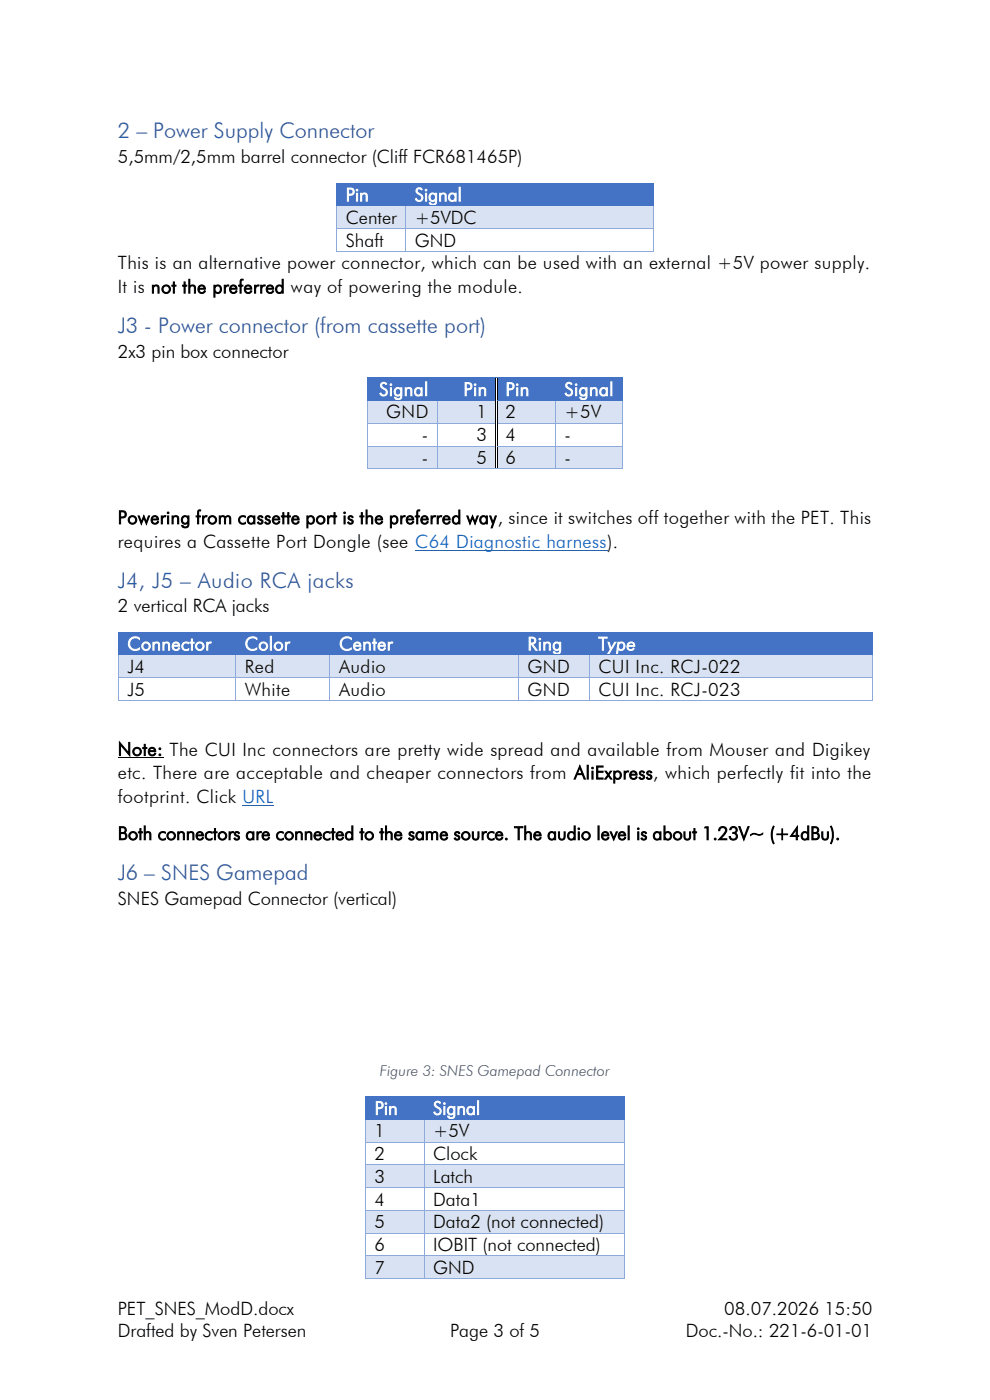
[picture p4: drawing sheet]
<svg xmlns="http://www.w3.org/2000/svg" width="210mm" height="297mm" viewBox="0 0 210 297" stroke-linecap="round" stroke-linejoin="round" font-family="sans-serif">
<defs><g id="words">
<g font-size="4.6" fill="#2f5496">
<text x="25" y="29.4">2 – Power Supply Connector</text>
<text x="25" y="70.7">J3 - Power connector (from cassette port)</text>
<text x="25" y="124.7">J4, J5 – Audio RCA jacks</text>
<text x="25" y="186.7">J6 – SNES Gamepad</text>
</g>
<g font-size="3.9">
<text x="25" y="34.7">5,5mm/2,5mm barrel connector (Cliff FCR681465P)</text>
<text x="73.3" y="47.5">Center</text>
<text x="88" y="47.5">+5VDC</text>
<text x="73.3" y="52.3">Shaft</text>
<text x="88" y="52.3">GND</text>
<text x="25" y="57.2">This is an alternative power connector, which can be used with an external +5V power supply.</text>
<text x="25" y="62.2">It is not the preferred way of powering the module.</text>
<text x="25" y="76">2x3 pin box connector</text>
<text x="81.9" y="88.8">GND</text>
<text x="101.1" y="88.8">1</text>
<text x="107.2" y="88.8">2</text>
<text x="119.7" y="88.8">+5V</text>
<text x="89.5" y="93.6">-</text>
<text x="101.1" y="93.6">3</text>
<text x="107.2" y="93.6">4</text>
<text x="119.7" y="93.6">-</text>
<text x="89.5" y="98.5">-</text>
<text x="101.1" y="98.5">5</text>
<text x="107.2" y="98.5">6</text>
<text x="119.7" y="98.5">-</text>
<text x="25" y="111.1">Powering from cassette port is the preferred way, since it switches off together with the PET. This</text>
<text x="25" y="116.2">requires a Cassette Port Dongle (see C64 Diagnostic harness).</text>
<text x="25" y="129.9">2 vertical RCA jacks</text>
<text x="27" y="142.8">J4</text>
<text x="51.9" y="142.8">Red</text>
<text x="71.9" y="142.8">Audio</text>
<text x="111.9" y="142.8">GND</text>
<text x="126.9" y="142.8">CUI Inc. RCJ-022</text>
<text x="27" y="147.6">J5</text>
<text x="51.9" y="147.6">White</text>
<text x="71.9" y="147.6">Audio</text>
<text x="111.9" y="147.6">GND</text>
<text x="126.9" y="147.6">CUI Inc. RCJ-023</text>
<text x="25" y="160.3">Note: The CUI Inc connectors are pretty wide spread and available from Mouser and Digikey</text>
<text x="25" y="165.3">etc. There are acceptable and cheaper connectors from AliExpress, which perfectly fit into the</text>
<text x="25" y="170.3">footprint. Click URL</text>
<text x="25" y="178.2">Both connectors are connected to the same source. The audio level is about 1.23V~ (+4dBu).</text>
<text x="25" y="192">SNES Gamepad Connector (vertical)</text>
<text x="79.5" y="241.3">1</text>
<text x="91.9" y="241.3">+5V</text>
<text x="79.5" y="246.1">2</text>
<text x="79.5" y="250.9">3</text>
<text x="91.9" y="246.1">Clock</text>
<text x="91.9" y="250.9">Latch</text>
<text x="79.5" y="255.8">4</text>
<text x="91.9" y="255.8">Data1</text>
<text x="79.5" y="260.6">5</text>
<text x="91.9" y="260.6">Data2 (not connected)</text>
<text x="79.5" y="265.4">6</text>
<text x="91.9" y="265.4">IOBIT (not connected)</text>
<text x="79.5" y="270.3">7</text>
<text x="91.9" y="270.3">GND</text>
<text x="25" y="279">PET_SNES_ModD.docx</text>
<text x="153.7" y="279">08.07.2026 15:50</text>
<text x="25" y="283.6">Drafted by Sven Petersen</text>
<text x="95.5" y="283.6">Page 3 of 5</text>
<text x="145.5" y="283.6">Doc.-No.: 221-6-01-01</text>
</g>
<g font-size="3.9" fill="#fff">
<text x="73.3" y="42.7">Pin</text>
<text x="88" y="42.7">Signal</text>
<text x="80.5" y="84">Signal</text>
<text x="98.3" y="84">Pin</text>
<text x="107.2" y="84">Pin</text>
<text x="119.7" y="84">Signal</text>
<text x="27" y="137.9">Connector</text>
<text x="51.9" y="137.9">Color</text>
<text x="71.9" y="137.9">Center</text>
<text x="111.9" y="137.9">Ring</text>
<text x="126.9" y="137.9">Type</text>
<text x="79.5" y="236.5">Pin</text>
<text x="91.9" y="236.5">Signal</text>
</g>
<text font-size="3.2" fill="#44546a" x="80.6" y="228.3">Figure 3: SNES Gamepad Connector</text>
</g></defs>
<g fill="#4472c4">
<path d="M71.5 39h14.6v4.6h-14.6z" fill-rule="evenodd"/>
<path d="M73.3 39h10.9v4.6h-10.9z" fill-rule="evenodd"/>
<path d="M86.1 39h52.4v4.6h-52.4z" fill-rule="evenodd"/>
<path d="M88 39h48.7v4.6h-48.7z" fill-rule="evenodd"/>
<path d="M71.3 38.8h.2v.2h-.2z" fill-rule="evenodd"/>
<path d="M71.3 38.8h.2v.2h-.2z" fill-rule="evenodd"/>
</g>
<path d="M71.5 38.9h14.6" fill="none" stroke="#4472c4" stroke-width=".21"/>
<path d="M86.1 38.8h.2v.2h-.2z" fill-rule="evenodd" fill="#4472c4"/>
<path d="M86.3 38.9h52.2" fill="none" stroke="#4472c4" stroke-width=".21"/>
<g fill="#4472c4">
<path d="M138.5 38.8h.2v.2h-.2z" fill-rule="evenodd"/>
<path d="M138.5 38.8h.2v.2h-.2z" fill-rule="evenodd"/>
</g>
<path d="M71.4 39v4.6M138.6 39v4.6" fill="none" stroke="#4472c4" stroke-width=".21"/>
<g fill="#d9e2f3">
<path d="M71.5 43.8h14.5v4.6h-14.5z" fill-rule="evenodd"/>
<path d="M73.3 43.8h10.9v4.6h-10.9z" fill-rule="evenodd"/>
<path d="M86.2 43.8h52.3v4.6h-52.3z" fill-rule="evenodd"/>
<path d="M88 43.8h48.7v4.6h-48.7z" fill-rule="evenodd"/>
</g>
<path d="M71.3 43.6h.2v.2h-.2z" fill-rule="evenodd" fill="#4472c4"/>
<path d="M71.5 43.7h14.5" fill="none" stroke="#4472c4" stroke-width=".21"/>
<g fill="#4472c4">
<path d="M86 43.6h.2v.2h-.2z" fill-rule="evenodd"/>
<path d="M86.2 43.6h.1v.2h-.1z" fill-rule="evenodd"/>
</g>
<path d="M86.3 43.7h52.2" fill="none" stroke="#4472c4" stroke-width=".21"/>
<path d="M138.5 43.6h.2v.2h-.2z" fill-rule="evenodd" fill="#4472c4"/>
<path d="M71.4 43.8v4.6M86.1 43.8v4.6M138.6 43.8v4.6" fill="none" stroke="#8eaadb" stroke-width=".21"/>
<path d="M71.3 48.4h.2v.2h-.2z" fill-rule="evenodd" fill="#8eaadb"/>
<path d="M71.5 48.5h14.5" fill="none" stroke="#8eaadb" stroke-width=".21"/>
<path d="M86 48.4h.2v.2h-.2z" fill-rule="evenodd" fill="#8eaadb"/>
<path d="M86.2 48.5h52.3" fill="none" stroke="#8eaadb" stroke-width=".21"/>
<path d="M138.5 48.4h.2v.2h-.2z" fill-rule="evenodd" fill="#8eaadb"/>
<path d="M71.4 48.6v4.7" fill="none" stroke="#8eaadb" stroke-width=".21"/>
<g fill="#8eaadb">
<path d="M71.3 53.3h.2v.1h-.2z" fill-rule="evenodd"/>
<path d="M71.3 53.3h.2v.1h-.2z" fill-rule="evenodd"/>
</g>
<path d="M71.5 53.3h14.5M86.1 48.6v4.7" fill="none" stroke="#8eaadb" stroke-width=".21"/>
<path d="M86 53.3h.2v.1h-.2z" fill-rule="evenodd" fill="#8eaadb"/>
<path d="M86.2 53.3h52.3M138.6 48.6v4.7" fill="none" stroke="#8eaadb" stroke-width=".21"/>
<g fill="#8eaadb">
<path d="M138.5 53.3h.2v.1h-.2z" fill-rule="evenodd"/>
<path d="M138.5 53.3h.2v.1h-.2z" fill-rule="evenodd"/>
</g>
<g fill="#4472c4">
<path d="M78 80.3h14.9v4.6h-14.9z" fill-rule="evenodd"/>
<path d="M79.8 80.3h11.1v4.6h-11.1z" fill-rule="evenodd"/>
<path d="M92.9 80.3h12.2v4.6h-12.2z" fill-rule="evenodd"/>
<path d="M94.8 80.3h8.6v4.6h-8.6z" fill-rule="evenodd"/>
<path d="M105.6 80.3h12.2v4.6h-12.2z" fill-rule="evenodd"/>
<path d="M107.2 80.3h8.7v4.6h-8.7z" fill-rule="evenodd"/>
<path d="M117.8 80.3h14.3v4.6h-14.3z" fill-rule="evenodd"/>
<path d="M119.7 80.3h10.5v4.6h-10.5z" fill-rule="evenodd"/>
<path d="M77.8 80.1h.2v.1h-.2z" fill-rule="evenodd"/>
<path d="M77.8 80.1h.2v.1h-.2z" fill-rule="evenodd"/>
</g>
<path d="M78 80.1h14.9" fill="none" stroke="#4472c4" stroke-width=".21"/>
<path d="M92.9 80.1h.1v.1h-.1z" fill-rule="evenodd" fill="#4472c4"/>
<path d="M93 80.1h12.1" fill="none" stroke="#4472c4" stroke-width=".21"/>
<path d="M105.1 80.1h.2v.1h-.2z" fill-rule="evenodd" fill="#4472c4"/>
<path d="M105.3 80.1h12.5" fill="none" stroke="#4472c4" stroke-width=".21"/>
<path d="M117.8 80.1h.2v.1h-.2z" fill-rule="evenodd" fill="#4472c4"/>
<path d="M118 80.1h14.1" fill="none" stroke="#4472c4" stroke-width=".21"/>
<g fill="#4472c4">
<path d="M132.1 80.1h.1v.1h-.1z" fill-rule="evenodd"/>
<path d="M132.1 80.1h.1v.1h-.1z" fill-rule="evenodd"/>
</g>
<path d="M77.9 80.2v4.7M132.1 80.2v4.7" fill="none" stroke="#4472c4" stroke-width=".21"/>
<path d="M105.2 80.2v4.7M105.5 80.2v4.7" fill="none" stroke="#000" stroke-width=".21"/>
<g fill="#d9e2f3">
<path d="M78 85.1h14.7v4.6h-14.7z" fill-rule="evenodd"/>
<path d="M79.8 85.1h11.1v4.6h-11.1z" fill-rule="evenodd"/>
<path d="M92.9 85.1h12.2v4.6h-12.2z" fill-rule="evenodd"/>
<path d="M94.8 85.1h8.6v4.6h-8.6z" fill-rule="evenodd"/>
<path d="M105.6 85.1h12.2v4.6h-12.2z" fill-rule="evenodd"/>
<path d="M107.2 85.1h8.7v4.6h-8.7z" fill-rule="evenodd"/>
<path d="M117.9 85.1h14.2v4.6h-14.2z" fill-rule="evenodd"/>
<path d="M119.7 85.1h10.5v4.6h-10.5z" fill-rule="evenodd"/>
</g>
<path d="M77.8 84.9h.2v.2h-.2z" fill-rule="evenodd" fill="#4472c4"/>
<path d="M78 85h14.8" fill="none" stroke="#4472c4" stroke-width=".21"/>
<g fill="#4472c4">
<path d="M92.8 84.9h.1v.2h-.1z" fill-rule="evenodd"/>
<path d="M92.9 84.9h.2v.2h-.2z" fill-rule="evenodd"/>
</g>
<path d="M93.1 85h12M105.6 85h12.2" fill="none" stroke="#4472c4" stroke-width=".21"/>
<g fill="#000">
<path d="M105.1 84.9h.2v.2h-.2z" fill-rule="evenodd"/>
<path d="M105.4 84.9h.2v.2h-.2z" fill-rule="evenodd"/>
</g>
<g fill="#4472c4">
<path d="M117.8 84.9h.1v.2h-.1z" fill-rule="evenodd"/>
<path d="M117.9 84.9h.2v.2h-.2z" fill-rule="evenodd"/>
</g>
<path d="M118.1 85h14" fill="none" stroke="#4472c4" stroke-width=".21"/>
<path d="M132.1 84.9h.1v.2h-.1z" fill-rule="evenodd" fill="#4472c4"/>
<path d="M77.9 85.1v4.6M92.9 85.1v4.6M117.8 85.1v4.6M132.1 85.1v4.6" fill="none" stroke="#8eaadb" stroke-width=".21"/>
<path d="M105.2 85.1v4.6M105.5 85.1v4.6" fill="none" stroke="#000" stroke-width=".21"/>
<path d="M77.8 89.7h.2v.2h-.2z" fill-rule="evenodd" fill="#8eaadb"/>
<path d="M78 89.8h14.8" fill="none" stroke="#8eaadb" stroke-width=".21"/>
<path d="M92.8 89.7h.1v.2h-.1z" fill-rule="evenodd" fill="#8eaadb"/>
<path d="M92.9 89.8h12.2M105.6 89.8h12.2" fill="none" stroke="#8eaadb" stroke-width=".21"/>
<g fill="#000">
<path d="M105.1 89.7h.2v.2h-.2z" fill-rule="evenodd"/>
<path d="M105.4 89.7h.2v.2h-.2z" fill-rule="evenodd"/>
</g>
<path d="M117.8 89.7h.1v.2h-.1z" fill-rule="evenodd" fill="#8eaadb"/>
<path d="M117.9 89.8h14.2" fill="none" stroke="#8eaadb" stroke-width=".21"/>
<path d="M132.1 89.7h.1v.2h-.1z" fill-rule="evenodd" fill="#8eaadb"/>
<path d="M77.9 89.9v4.7M92.9 89.9v4.7M117.8 89.9v4.7M132.1 89.9v4.7" fill="none" stroke="#8eaadb" stroke-width=".21"/>
<path d="M105.2 89.9v4.7M105.5 89.9v4.7" fill="none" stroke="#000" stroke-width=".21"/>
<g fill="#d9e2f3">
<path d="M78 94.7h14.7v4.7h-14.7z" fill-rule="evenodd"/>
<path d="M79.8 94.7h11.1v4.7h-11.1z" fill-rule="evenodd"/>
<path d="M92.9 94.7h12.2v4.7h-12.2z" fill-rule="evenodd"/>
<path d="M94.8 94.7h8.6v4.7h-8.6z" fill-rule="evenodd"/>
<path d="M105.6 94.7h12.2v4.7h-12.2z" fill-rule="evenodd"/>
<path d="M107.2 94.7h8.7v4.7h-8.7z" fill-rule="evenodd"/>
<path d="M117.9 94.7h14.2v4.7h-14.2z" fill-rule="evenodd"/>
<path d="M119.7 94.7h10.5v4.7h-10.5z" fill-rule="evenodd"/>
</g>
<path d="M77.8 94.6h.2v.1h-.2z" fill-rule="evenodd" fill="#8eaadb"/>
<path d="M78 94.7h14.8" fill="none" stroke="#8eaadb" stroke-width=".21"/>
<path d="M92.8 94.6h.1v.1h-.1z" fill-rule="evenodd" fill="#8eaadb"/>
<path d="M92.9 94.7h12.2M105.6 94.7h12.2" fill="none" stroke="#8eaadb" stroke-width=".21"/>
<g fill="#000">
<path d="M105.1 94.6h.2v.1h-.2z" fill-rule="evenodd"/>
<path d="M105.4 94.6h.2v.1h-.2z" fill-rule="evenodd"/>
</g>
<path d="M117.8 94.6h.1v.1h-.1z" fill-rule="evenodd" fill="#8eaadb"/>
<path d="M117.9 94.7h14.2" fill="none" stroke="#8eaadb" stroke-width=".21"/>
<path d="M132.1 94.6h.1v.1h-.1z" fill-rule="evenodd" fill="#8eaadb"/>
<path d="M77.9 94.7v4.7" fill="none" stroke="#8eaadb" stroke-width=".21"/>
<g fill="#8eaadb">
<path d="M77.8 99.4h.2v.2h-.2z" fill-rule="evenodd"/>
<path d="M77.8 99.4h.2v.2h-.2z" fill-rule="evenodd"/>
</g>
<path d="M78 99.5h14.8M92.9 94.7v4.7" fill="none" stroke="#8eaadb" stroke-width=".21"/>
<path d="M92.8 99.4h.1v.2h-.1z" fill-rule="evenodd" fill="#8eaadb"/>
<path d="M92.9 99.5h12.2" fill="none" stroke="#8eaadb" stroke-width=".21"/>
<path d="M105.2 94.7v4.7M105.5 94.7v4.7" fill="none" stroke="#000" stroke-width=".21"/>
<path d="M105.1 99.4h.2v.2h-.2z" fill-rule="evenodd" fill="#8eaadb"/>
<path d="M105.3 99.5h12.5M117.8 94.7v4.7" fill="none" stroke="#8eaadb" stroke-width=".21"/>
<path d="M117.8 99.4h.1v.2h-.1z" fill-rule="evenodd" fill="#8eaadb"/>
<path d="M117.9 99.5h14.2M132.1 94.7v4.7" fill="none" stroke="#8eaadb" stroke-width=".21"/>
<g fill="#8eaadb">
<path d="M132.1 99.4h.1v.2h-.1z" fill-rule="evenodd"/>
<path d="M132.1 99.4h.1v.2h-.1z" fill-rule="evenodd"/>
</g>
<path d="M88.1 116.7h40.7" fill="none" stroke="#0563c1" stroke-width=".21"/>
<g fill="#4472c4">
<path d="M25.2 134.2h24.8v4.7h-24.8z" fill-rule="evenodd"/>
<path d="M27 134.2h21.1v4.7h-21.1z" fill-rule="evenodd"/>
<path d="M50 134.2h20v4.7h-20z" fill-rule="evenodd"/>
<path d="M51.9 134.2h16.2v4.7h-16.2z" fill-rule="evenodd"/>
<path d="M70 134.2h40v4.7h-40z" fill-rule="evenodd"/>
<path d="M71.9 134.2h36.2v4.7h-36.2z" fill-rule="evenodd"/>
<path d="M110 134.2h15v4.7h-15z" fill-rule="evenodd"/>
<path d="M111.9 134.2h11.2v4.7h-11.2z" fill-rule="evenodd"/>
<path d="M125 134.2h59.9v4.7h-59.9z" fill-rule="evenodd"/>
<path d="M126.9 134.2h56.2v4.7h-56.2z" fill-rule="evenodd"/>
<path d="M25 134h.2v.2h-.2z" fill-rule="evenodd"/>
<path d="M25 134h.2v.2h-.2z" fill-rule="evenodd"/>
</g>
<path d="M25.2 134.1h24.8" fill="none" stroke="#4472c4" stroke-width=".21"/>
<path d="M50 134h.2v.2h-.2z" fill-rule="evenodd" fill="#4472c4"/>
<path d="M50.2 134.1h19.8" fill="none" stroke="#4472c4" stroke-width=".21"/>
<path d="M70 134h.2v.2h-.2z" fill-rule="evenodd" fill="#4472c4"/>
<path d="M70.2 134.1h39.8" fill="none" stroke="#4472c4" stroke-width=".21"/>
<path d="M110 134h.2v.2h-.2z" fill-rule="evenodd" fill="#4472c4"/>
<path d="M110.2 134.1h14.8" fill="none" stroke="#4472c4" stroke-width=".21"/>
<path d="M125 134h.2v.2h-.2z" fill-rule="evenodd" fill="#4472c4"/>
<path d="M125.2 134.1h59.7" fill="none" stroke="#4472c4" stroke-width=".21"/>
<g fill="#4472c4">
<path d="M184.9 134h.2v.2h-.2z" fill-rule="evenodd"/>
<path d="M184.9 134h.2v.2h-.2z" fill-rule="evenodd"/>
</g>
<path d="M25.1 134.2v4.7M185 134.2v4.7" fill="none" stroke="#4472c4" stroke-width=".21"/>
<g fill="#d9e2f3">
<path d="M25.2 139h24.7v4.7h-24.7z" fill-rule="evenodd"/>
<path d="M27 139h21.1v4.7h-21.1z" fill-rule="evenodd"/>
<path d="M50.1 139h19.9v4.7h-19.9z" fill-rule="evenodd"/>
<path d="M51.9 139h16.2v4.7h-16.2z" fill-rule="evenodd"/>
<path d="M70.1 139h39.8v4.7h-39.8z" fill-rule="evenodd"/>
<path d="M71.9 139h36.2v4.7h-36.2z" fill-rule="evenodd"/>
<path d="M110.1 139h14.9v4.7h-14.9z" fill-rule="evenodd"/>
<path d="M111.9 139h11.2v4.7h-11.2z" fill-rule="evenodd"/>
<path d="M125.1 139h59.8v4.7h-59.8z" fill-rule="evenodd"/>
<path d="M126.9 139h56.2v4.7h-56.2z" fill-rule="evenodd"/>
</g>
<path d="M25 138.9h.2v.1h-.2z" fill-rule="evenodd" fill="#4472c4"/>
<path d="M25.2 139h24.7" fill="none" stroke="#4472c4" stroke-width=".21"/>
<g fill="#4472c4">
<path d="M49.9 138.9h.2v.1h-.2z" fill-rule="evenodd"/>
<path d="M50.1 138.9h.2v.1h-.2z" fill-rule="evenodd"/>
</g>
<path d="M50.3 139h19.6" fill="none" stroke="#4472c4" stroke-width=".21"/>
<g fill="#4472c4">
<path d="M69.9 138.9h.2v.1h-.2z" fill-rule="evenodd"/>
<path d="M70.1 138.9h.1v.1h-.1z" fill-rule="evenodd"/>
</g>
<path d="M70.2 139h39.7" fill="none" stroke="#4472c4" stroke-width=".21"/>
<g fill="#4472c4">
<path d="M109.9 138.9h.2v.1h-.2z" fill-rule="evenodd"/>
<path d="M110.1 138.9h.2v.1h-.2z" fill-rule="evenodd"/>
</g>
<path d="M110.3 139h14.7" fill="none" stroke="#4472c4" stroke-width=".21"/>
<g fill="#4472c4">
<path d="M125 138.9h.1v.1h-.1z" fill-rule="evenodd"/>
<path d="M125.1 138.9h.2v.1h-.2z" fill-rule="evenodd"/>
</g>
<path d="M125.3 139h59.6" fill="none" stroke="#4472c4" stroke-width=".21"/>
<path d="M184.9 138.9h.2v.1h-.2z" fill-rule="evenodd" fill="#4472c4"/>
<path d="M25.1 139v4.7M50 139v4.7M70 139v4.7M110 139v4.7M125 139v4.7M185 139v4.7" fill="none" stroke="#8eaadb" stroke-width=".21"/>
<path d="M25 143.7h.2v.2h-.2z" fill-rule="evenodd" fill="#8eaadb"/>
<path d="M25.2 143.8h24.7" fill="none" stroke="#8eaadb" stroke-width=".21"/>
<path d="M49.9 143.7h.2v.2h-.2z" fill-rule="evenodd" fill="#8eaadb"/>
<path d="M50.1 143.8h19.8" fill="none" stroke="#8eaadb" stroke-width=".21"/>
<path d="M69.9 143.7h.2v.2h-.2z" fill-rule="evenodd" fill="#8eaadb"/>
<path d="M70.1 143.8h39.8" fill="none" stroke="#8eaadb" stroke-width=".21"/>
<path d="M109.9 143.7h.2v.2h-.2z" fill-rule="evenodd" fill="#8eaadb"/>
<path d="M110.1 143.8h14.9" fill="none" stroke="#8eaadb" stroke-width=".21"/>
<path d="M125 143.7h.1v.2h-.1z" fill-rule="evenodd" fill="#8eaadb"/>
<path d="M125.1 143.8h59.8" fill="none" stroke="#8eaadb" stroke-width=".21"/>
<path d="M184.9 143.7h.2v.2h-.2z" fill-rule="evenodd" fill="#8eaadb"/>
<path d="M25.1 143.9v4.7" fill="none" stroke="#8eaadb" stroke-width=".21"/>
<g fill="#8eaadb">
<path d="M25 148.6h.2v.1h-.2z" fill-rule="evenodd"/>
<path d="M25 148.6h.2v.1h-.2z" fill-rule="evenodd"/>
</g>
<path d="M25.2 148.7h24.7M50 143.9v4.7" fill="none" stroke="#8eaadb" stroke-width=".21"/>
<path d="M49.9 148.6h.2v.1h-.2z" fill-rule="evenodd" fill="#8eaadb"/>
<path d="M50.1 148.7h19.8M70 143.9v4.7" fill="none" stroke="#8eaadb" stroke-width=".21"/>
<path d="M69.9 148.6h.2v.1h-.2z" fill-rule="evenodd" fill="#8eaadb"/>
<path d="M70.1 148.7h39.8M110 143.9v4.7" fill="none" stroke="#8eaadb" stroke-width=".21"/>
<path d="M109.9 148.6h.2v.1h-.2z" fill-rule="evenodd" fill="#8eaadb"/>
<path d="M110.1 148.7h14.9M125 143.9v4.7" fill="none" stroke="#8eaadb" stroke-width=".21"/>
<path d="M125 148.6h.1v.1h-.1z" fill-rule="evenodd" fill="#8eaadb"/>
<path d="M125.1 148.7h59.8M185 143.9v4.7" fill="none" stroke="#8eaadb" stroke-width=".21"/>
<g fill="#8eaadb">
<path d="M184.9 148.6h.2v.1h-.2z" fill-rule="evenodd"/>
<path d="M184.9 148.6h.2v.1h-.2z" fill-rule="evenodd"/>
</g>
<path d="M25 160.8h9.6" fill="none" stroke="#000" stroke-width=".21"/>
<path d="M51.4 170.8h6.6" fill="none" stroke="#0563c1" stroke-width=".21"/>
<g fill="#4472c4">
<path d="M77.7 232.7h12.3v4.7h-12.3z" fill-rule="evenodd"/>
<path d="M79.5 232.7h8.6v4.7h-8.6z" fill-rule="evenodd"/>
<path d="M90 232.7h42.4v4.7h-42.4z" fill-rule="evenodd"/>
<path d="M91.9 232.7h38.7v4.7h-38.7z" fill-rule="evenodd"/>
<path d="M77.5 232.6h.2v.1h-.2z" fill-rule="evenodd"/>
<path d="M77.5 232.6h.2v.1h-.2z" fill-rule="evenodd"/>
</g>
<path d="M77.7 232.6h12.3" fill="none" stroke="#4472c4" stroke-width=".21"/>
<path d="M90 232.6h.1v.1h-.1z" fill-rule="evenodd" fill="#4472c4"/>
<path d="M90.1 232.6h42.3" fill="none" stroke="#4472c4" stroke-width=".21"/>
<g fill="#4472c4">
<path d="M132.4 232.6h.2v.1h-.2z" fill-rule="evenodd"/>
<path d="M132.4 232.6h.2v.1h-.2z" fill-rule="evenodd"/>
</g>
<path d="M77.6 232.7v4.7M132.5 232.7v4.7" fill="none" stroke="#4472c4" stroke-width=".21"/>
<g fill="#d9e2f3">
<path d="M77.7 237.6h12.2v4.6h-12.2z" fill-rule="evenodd"/>
<path d="M79.5 237.6h8.6v4.6h-8.6z" fill-rule="evenodd"/>
<path d="M90.1 237.6h42.3v4.6h-42.3z" fill-rule="evenodd"/>
<path d="M91.9 237.6h38.7v4.6h-38.7z" fill-rule="evenodd"/>
</g>
<path d="M77.5 237.4h.2v.2h-.2z" fill-rule="evenodd" fill="#4472c4"/>
<path d="M77.7 237.5h12.2" fill="none" stroke="#4472c4" stroke-width=".21"/>
<g fill="#4472c4">
<path d="M89.9 237.4h.2v.2h-.2z" fill-rule="evenodd"/>
<path d="M90.1 237.4h.1v.2h-.1z" fill-rule="evenodd"/>
</g>
<path d="M90.2 237.5h42.2" fill="none" stroke="#4472c4" stroke-width=".21"/>
<path d="M132.4 237.4h.2v.2h-.2z" fill-rule="evenodd" fill="#4472c4"/>
<path d="M77.6 237.6v4.6M90 237.6v4.6M132.5 237.6v4.6" fill="none" stroke="#8eaadb" stroke-width=".21"/>
<path d="M77.5 242.2h.2v.2h-.2z" fill-rule="evenodd" fill="#8eaadb"/>
<path d="M77.7 242.3h12.2" fill="none" stroke="#8eaadb" stroke-width=".21"/>
<path d="M89.9 242.2h.2v.2h-.2z" fill-rule="evenodd" fill="#8eaadb"/>
<path d="M90.1 242.3h42.3" fill="none" stroke="#8eaadb" stroke-width=".21"/>
<path d="M132.4 242.2h.2v.2h-.2z" fill-rule="evenodd" fill="#8eaadb"/>
<path d="M77.6 242.4v4.7M90 242.4v4.7M132.5 242.4v4.7" fill="none" stroke="#8eaadb" stroke-width=".21"/>
<g fill="#d9e2f3">
<path d="M77.7 247.2h12.2v4.7h-12.2z" fill-rule="evenodd"/>
<path d="M79.5 247.2h8.6v4.7h-8.6z" fill-rule="evenodd"/>
<path d="M90.1 247.2h42.3v4.7h-42.3z" fill-rule="evenodd"/>
<path d="M91.9 247.2h38.7v4.7h-38.7z" fill-rule="evenodd"/>
</g>
<path d="M77.5 247.1h.2v.1h-.2z" fill-rule="evenodd" fill="#8eaadb"/>
<path d="M77.7 247.1h12.2" fill="none" stroke="#8eaadb" stroke-width=".21"/>
<path d="M89.9 247.1h.2v.1h-.2z" fill-rule="evenodd" fill="#8eaadb"/>
<path d="M90.1 247.1h42.3" fill="none" stroke="#8eaadb" stroke-width=".21"/>
<path d="M132.4 247.1h.2v.1h-.2z" fill-rule="evenodd" fill="#8eaadb"/>
<path d="M77.6 247.2v4.7M90 247.2v4.7M132.5 247.2v4.7" fill="none" stroke="#8eaadb" stroke-width=".21"/>
<path d="M77.5 251.9h.2v.1h-.2z" fill-rule="evenodd" fill="#8eaadb"/>
<path d="M77.7 252h12.2" fill="none" stroke="#8eaadb" stroke-width=".21"/>
<path d="M89.9 251.9h.2v.1h-.2z" fill-rule="evenodd" fill="#8eaadb"/>
<path d="M90.1 252h42.3" fill="none" stroke="#8eaadb" stroke-width=".21"/>
<path d="M132.4 251.9h.2v.1h-.2z" fill-rule="evenodd" fill="#8eaadb"/>
<path d="M77.6 252v4.7M90 252v4.7M132.5 252v4.7" fill="none" stroke="#8eaadb" stroke-width=".21"/>
<g fill="#d9e2f3">
<path d="M77.7 256.9h12.2v4.6h-12.2z" fill-rule="evenodd"/>
<path d="M79.5 256.9h8.6v4.6h-8.6z" fill-rule="evenodd"/>
<path d="M90.1 256.9h42.3v4.6h-42.3z" fill-rule="evenodd"/>
<path d="M91.9 256.9h38.7v4.6h-38.7z" fill-rule="evenodd"/>
</g>
<path d="M77.5 256.7h.2v.2h-.2z" fill-rule="evenodd" fill="#8eaadb"/>
<path d="M77.7 256.8h12.2" fill="none" stroke="#8eaadb" stroke-width=".21"/>
<path d="M89.9 256.7h.2v.2h-.2z" fill-rule="evenodd" fill="#8eaadb"/>
<path d="M90.1 256.8h42.3" fill="none" stroke="#8eaadb" stroke-width=".21"/>
<path d="M132.4 256.7h.2v.2h-.2z" fill-rule="evenodd" fill="#8eaadb"/>
<path d="M77.6 256.9v4.6M90 256.9v4.6M132.5 256.9v4.6" fill="none" stroke="#8eaadb" stroke-width=".21"/>
<path d="M77.5 261.5h.2v.2h-.2z" fill-rule="evenodd" fill="#8eaadb"/>
<path d="M77.7 261.6h12.2" fill="none" stroke="#8eaadb" stroke-width=".21"/>
<path d="M89.9 261.5h.2v.2h-.2z" fill-rule="evenodd" fill="#8eaadb"/>
<path d="M90.1 261.6h42.3" fill="none" stroke="#8eaadb" stroke-width=".21"/>
<path d="M132.4 261.5h.2v.2h-.2z" fill-rule="evenodd" fill="#8eaadb"/>
<path d="M77.6 261.7v4.7M90 261.7v4.7M132.5 261.7v4.7" fill="none" stroke="#8eaadb" stroke-width=".21"/>
<g fill="#d9e2f3">
<path d="M77.7 266.6h12.2v4.6h-12.2z" fill-rule="evenodd"/>
<path d="M79.5 266.6h8.6v4.6h-8.6z" fill-rule="evenodd"/>
<path d="M90.1 266.6h42.3v4.6h-42.3z" fill-rule="evenodd"/>
<path d="M91.9 266.6h38.7v4.6h-38.7z" fill-rule="evenodd"/>
</g>
<path d="M77.5 266.4h.2v.1h-.2z" fill-rule="evenodd" fill="#8eaadb"/>
<path d="M77.7 266.4h12.2" fill="none" stroke="#8eaadb" stroke-width=".21"/>
<path d="M89.9 266.4h.2v.1h-.2z" fill-rule="evenodd" fill="#8eaadb"/>
<path d="M90.1 266.4h42.3" fill="none" stroke="#8eaadb" stroke-width=".21"/>
<path d="M132.4 266.4h.2v.1h-.2z" fill-rule="evenodd" fill="#8eaadb"/>
<path d="M77.6 266.5v4.7" fill="none" stroke="#8eaadb" stroke-width=".21"/>
<g fill="#8eaadb">
<path d="M77.5 271.2h.2v.2h-.2z" fill-rule="evenodd"/>
<path d="M77.5 271.2h.2v.2h-.2z" fill-rule="evenodd"/>
</g>
<path d="M77.7 271.3h12.2M90 266.5v4.7" fill="none" stroke="#8eaadb" stroke-width=".21"/>
<path d="M89.9 271.2h.2v.2h-.2z" fill-rule="evenodd" fill="#8eaadb"/>
<path d="M90.1 271.3h42.3M132.5 266.5v4.7" fill="none" stroke="#8eaadb" stroke-width=".21"/>
<g fill="#8eaadb">
<path d="M132.4 271.2h.2v.2h-.2z" fill-rule="evenodd"/>
<path d="M132.4 271.2h.2v.2h-.2z" fill-rule="evenodd"/>
</g>
<use href="#words"/>
</svg>
